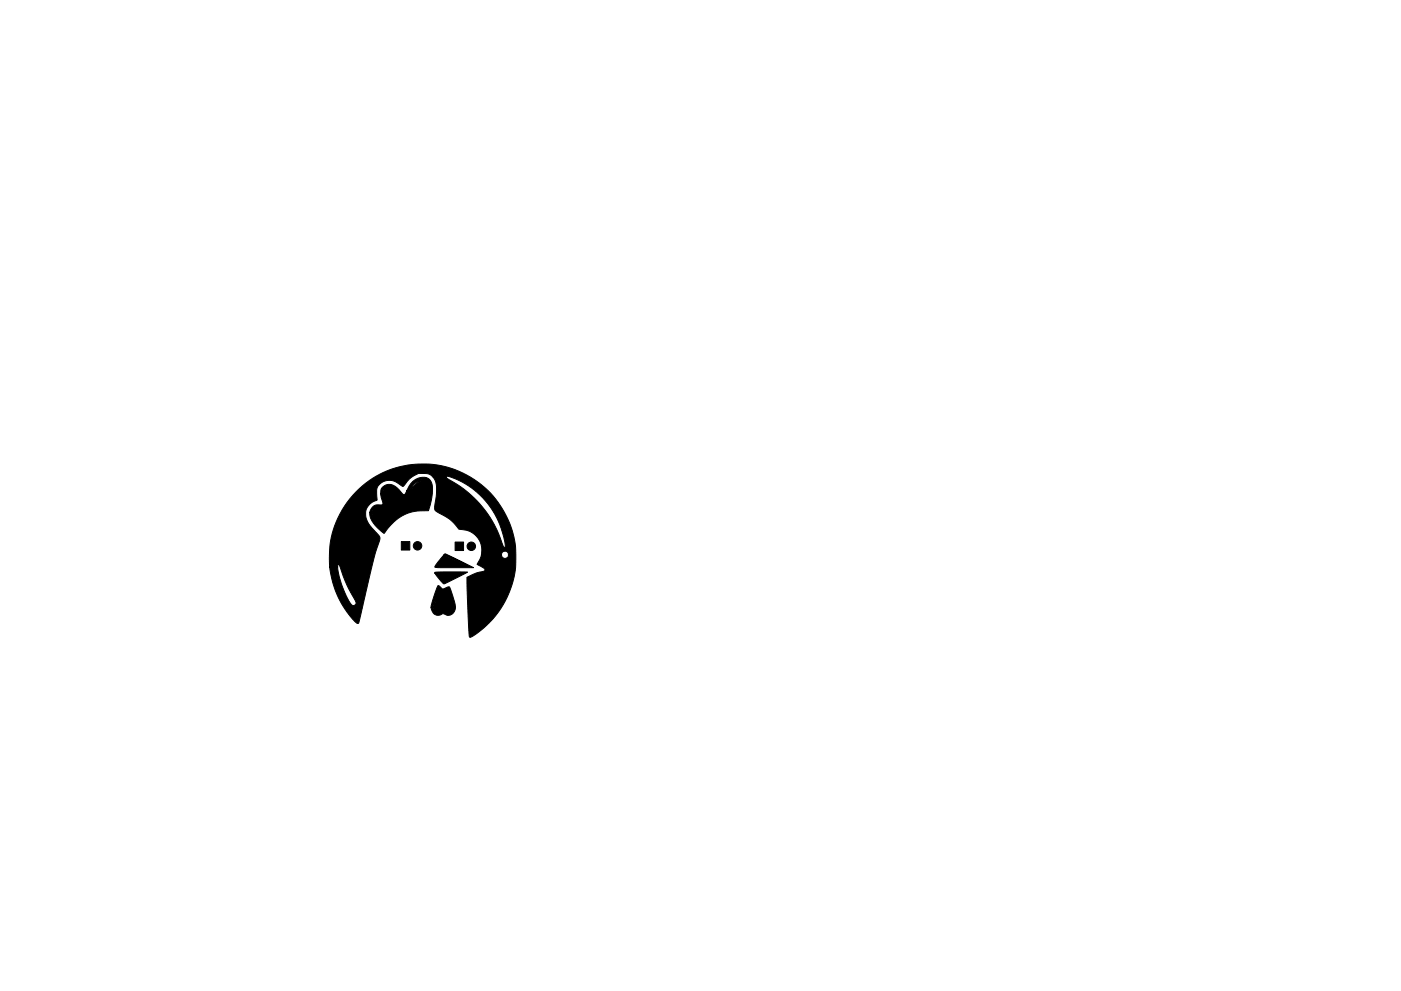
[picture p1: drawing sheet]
<svg xmlns="http://www.w3.org/2000/svg" width="297mm" height="210mm" viewBox="0 0 297 210" stroke-linecap="round" stroke-linejoin="round" font-family="sans-serif">
<g fill="#000" stroke="#000" stroke-width=".21">
<path d="M75.6 104.3a19.8 19.8 0 0 1 29.6 1.7 19.8 19.8 0 0 1-5.5 29.2l-.2-.2-.1-1.8-.4-10.7 1.8-.9 1.7-.4 .3-.2a2.72 2.72 0 0 0-1.7-1.3l.7-1.1 .3-.9h4.2a.75 .75 0 0 0 1.2 .6 .75 .75 0 0 0 0-1.3 .75 .75 0 0 0-1.2 .5v.2h-4.2a4.6 4.6 0 0 0-4.8-5.4l-.5-.7a11.8 11.8 0 0 0-4.4-3.2 3.5 3.5 0 0 1 0-2.6 7 7 0 0 0-.4-4.3l-.1-.2h2.7l.4 .3a23.8 23.8 0 0 1 11.7 14.4l.3 .1a8.6 8.6 0 0 0-.9-4.4 16.7 16.7 0 0 0-11.3-10.6l-.2 .2h-2.8a2.31 2.31 0 0 0-2.2-.8l-.9-.1-.4 .3a8.6 8.6 0 0 0-2.9 2.5 3.9 3.9 0 0 0-4-1.1 2.47 2.47 0 0 0-1.5 3.1v.6a.29 .29 0 0 1 0 .4 .29 .29 0 0 1-.3 0 3.2 3.2 0 0 0-1.1 5.4l.4 .4a4.9 4.9 0 0 1 1.7 2.2l-1.4 4.7-3.1 13.1-.2 .3-.2-.1a18.8 18.8 0 0 1-5.8-11.9h1.7v.3a18.5 18.5 0 0 0 3 7.8 .59 .59 0 0 0 .8-.2 .59 .59 0 0 0-.1-.8l-.5-.9a38.2 38.2 0 0 1-3-6.8l-.2 .2v.4h-1.7v-.4a19.6 19.6 0 0 1 5.7-15.6zM85.1 114.9h1.8v1.8h-1.8zM81.1 103.4a2.16 2.16 0 0 1 3.3 .3l1.2 1.2 .3-.1 .4-.7h.7a7.1 7.1 0 0 1 2.5-2.3 3.3 3.3 0 0 0-2.5 2.3h-.7a3.6 3.6 0 0 1 4.4-2.6 3.3 3.3 0 0 1 1 3.2l-.4 2-.5 1.7h-1a9.7 9.7 0 0 0-8.4 4.8 7.2 7.2 0 0 1-3-4.1v-.4h.4l.1 .4v-.8l-.1 .4h-.4a1.86 1.86 0 0 1 2.4-1.6l.4-.3-.5-2h.3v.1l.6-1.6a1.57 1.57 0 0 0-.6 1.5h-.3v-.6zM94.3 117.5l6.1 2.9h-8.1a6.1 6.1 0 0 1 1.8-2.6h.3l4.6 2.2-3.9-2-1-.2zM96.5 115h1.8v1.8h-1.8zM92.9 124.3l.5 .3a.72 .72 0 0 0 1.2 .1l.7-.1 .7 1.8a4.7 4.7 0 0 1 .4 3.3 1.57 1.57 0 0 1-2.4 .5 1.58 1.58 0 0 1-1.8 .2 1.58 1.58 0 0 1-.8-1.6h.6l.1 .7 .6 .6-.4-.6h2.1l.6 .6-.6-.6h-2.1a4.8 4.8 0 0 1 .2-2.5l-.5 1.8h-.6l.6-2.2zM92.2 121.5l6.9-.1-4.5 2.3a.51 .51 0 0 1-.5 .2 .51 .51 0 0 1-.4-.4l-1.5-1.8 3.3-.1-3.3 .1z"/>
<circle cx="88.5" cy="115.8" r=".9"/>
<circle cx="99.9" cy="115.9" r=".9"/>
</g>
</svg>
